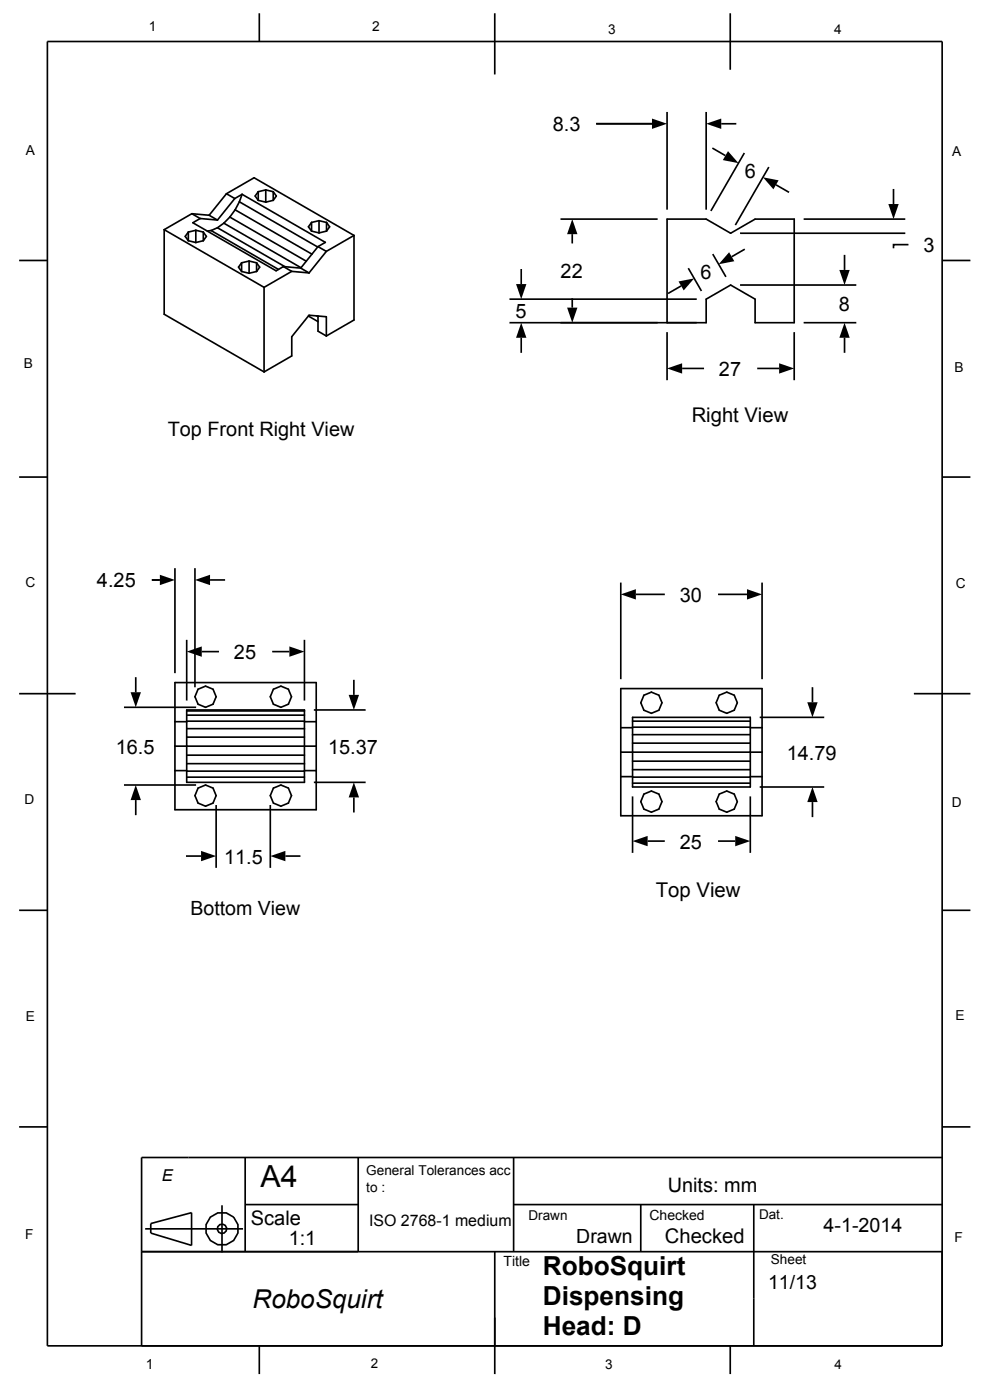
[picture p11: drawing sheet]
<svg xmlns="http://www.w3.org/2000/svg" width="210mm" height="297mm" viewBox="0 0 210 297" stroke-linecap="round" stroke-linejoin="round" font-family="sans-serif">
<defs><g id="words">
<text font-size="6.4" x="55.3" y="251.9">A4</text>
<g font-size="5.6">
<text x="115.1" y="270.5">RoboSquirt</text>
<text x="115.1" y="276.8">Dispensing</text>
<text x="115.1" y="283.2">Head: D</text>
</g>
<text font-size="5.5" x="53.6" y="277.5">RoboSquirt</text>
<g font-size="4.3">
<text x="146.7" y="89.5">Right View</text>
<text x="139.1" y="190.3">Top View</text>
<text x="53.2" y="259.8">Scale</text>
<text x="141" y="263.7">Checked</text>
</g>
<g font-size="4.2">
<text x="117.3" y="27.8">8.3</text>
<text x="158" y="37.7">6</text>
<text x="195.9" y="53.5">3</text>
<text x="118.9" y="59.1">22</text>
<text x="148.6" y="59.1">6</text>
<text x="109.3" y="67.5">5</text>
<text x="177.9" y="66">8</text>
<text x="152.5" y="79.7">27</text>
<text x="35.6" y="92.5">Top Front Right View</text>
<text x="20.6" y="124.6">4.25</text>
<text x="144.2" y="127.7">30</text>
<text x="49.6" y="139.8">25</text>
<text x="24.6" y="159.9">16.5</text>
<text x="69.6" y="159.9">15.37</text>
<text x="166.9" y="161.2">14.79</text>
<text x="47.5" y="183.2">11.5</text>
<text x="144.2" y="180">25</text>
<text x="40.4" y="194.1">Bottom View</text>
<text x="141.7" y="252.8">Units: mm</text>
<text x="174.7" y="261.3">4-­1-­2014</text>
<text x="61.2" y="264.1">1:1</text>
</g>
<g font-size="4.1">
<text x="122.2" y="263.6">Drawn</text>
<text x="162.9" y="273.4">11/13</text>
</g>
<text font-size="3.5" x="34.3" y="250.6">E</text>
<text font-size="3.4" x="78.3" y="260.1">ISO 2768-­1 medium</text>
<g font-size="3">
<text x="137.8" y="258.8">Checked</text>
<text x="106.8" y="268.7">Title</text>
<text x="30.9" y="290.3">1</text>
</g>
<g font-size="2.9">
<text x="31.6" y="6.6">1</text>
<text x="79" y="6.6">2</text>
<text x="129" y="7.2">3</text>
<text x="176.9" y="7.1">4</text>
<text x="5.5" y="32.9">A</text>
<text x="202" y="33">A</text>
<text x="5.1" y="78.1">B</text>
<text x="202.5" y="79">B</text>
<text x="5.4" y="124.6">C</text>
<text x="202.7" y="124.7">C</text>
<text x="5.2" y="170.7">D</text>
<text x="201.9" y="171.2">D</text>
<text x="5.5" y="216.7">E</text>
<text x="202.7" y="216.5">E</text>
<text x="77.7" y="249.2">General Tolerances acc</text>
<text x="77.7" y="252.9">to :</text>
<text x="5.4" y="262.9">F</text>
<text x="112.1" y="258.8">Drawn</text>
<text x="161" y="258.7">Dat.</text>
<text x="202.5" y="263.4">F</text>
<text x="163.5" y="268.2">Sheet</text>
<text x="128.4" y="290.4">3</text>
</g>
<g font-size="2.8">
<text x="78.6" y="290.2">2</text>
<text x="177" y="290.5">4</text>
</g>
</g></defs>
<g fill="none" stroke="#000" stroke-width=".35">
<path d="M10.1 8.8h189.8v276.7h-189.8zM55 2.8v6M105 2.8v13M154.9 2.8v12M126.5 26.2h11.8M141.5 23.8v20.7M149.8 23.8v20.7M151.1 31.4l2.8 1.6M153 26.2h3.2M157.9 32.4l-7.1 12.4M163.1 35.4l-7.1 12.3M164.6 39.2l2.8 1.6"/>
<path d="M4.1 55.3h6M34.8 48.7l21.2 12.3M34.8 48.7v18l21.2 12.2M39.9 49.2l-.6 1 .6 .9M39.9 51.1l1.6 .3M39.9 49.2v1.9M40.7 45.3l3.7 .4M40.7 45.3l1.8 1.1M40.7 45.3l-5.9 3.4M41.5 48.9l-1.6 .3M41.5 48.9l1.6 .3M41.5 48.9v2.5"/>
<path d="M42.5 46.4l3.6 .3M42.5 46.4l-1.6 .9 17.7 10.1 1.5-.8M43.1 51.1l-1.6 .3M43.1 49.2l.7 1-.7 .9M43.1 49.2v1.9M44.4 45.7l1.7 1M44.8 48.9l-.8 .1M44.8 48.9l14.3 8.3M46.1 48.3l-1.3 .6M46.1 48.3l14.3 8.3M47.5 47.3l-1.4 1M47.5 47.3l16.4 9.5"/>
<path d="M48 41.1l-3.6 4.6M48 41.1l1.8 1M48 41.1l5.9-3.4 21.2 12.2M48.8 46.1l-1.3 1.2M48.8 46.1l16.2 9.3M49.8 42.1l-3.7 4.6M49.9 44.5l-1.1 1.6M49.9 44.5l16.3 9.4M50.8 42.8l16.6 9.6M50.8 42.8l-.9 1.7M51.2 57.6l1.6 .4M51.2 55.8v1.8"/>
<path d="M51.2 55.8l-.6 .9 .6 .9M51.4 41.2l17.6 10.2-1.5 .9M51.4 41.2l-.6 1.6M51.4 41.2l-1.6 .9M52.8 55.4l1.6 .4M52.8 55.4v2.6M52.8 55.4l-1.6 .4M54.4 55.8l.7 .9-.7 .9M54.4 57.6l-1.6 .4M54.4 55.8v1.8M54.8 40.7l-.7 .9 .7 .9M54.8 42.5l1.6 .4"/>
<path d="M54.8 40.7v1.8M56.4 40.3l1.6 .4M56.4 40.3v2.6M56.4 40.3l-1.6 .4M58 42.5l-1.6 .4M58 40.7l.6 .9-.6 .9M58 40.7v1.8M60.1 56.6l3.7 .3M60.1 56.6l1.8 1M61.9 57.6l3.7 .3M61.9 57.6l-5.9 3.4M63.8 56.9l1.8 1"/>
<path d="M66.1 47.2v1.8M66.1 47.2l-.7 .9 .7 .9M66.1 49l1.6 .4M67.5 52.3l1.7 1M67.5 52.3l-3.7 4.6M67.7 46.8l-1.6 .4M67.7 46.8l1.6 .4M67.7 46.8v2.6M69.2 53.3l-3.6 4.6M69.3 49l-1.6 .4M69.3 47.2l.6 .9-.6 .9M69.3 47.2v1.8"/>
<path d="M75.1 49.9v18l-5.9 3.4M75.1 49.9l-5.9 3.4M110.6 57.1v3.2M118.9 46.5h20.6M121.4 49.7v1.9M146 56.9l2.8 4.8M151.2 53.9l2.8 4.8M157 49.5h35M158 52.9l-2.8 1.6M170.5 46.5h21.5M179.1 54.1v3.2M189.5 40.1v3.2"/>
<path d="M192.7 51.9h-3.2v.8M199.9 55.3h5.9M56 61v17.9M65.4 67l2.1 1.2M67.2 67l.3 .2M67.5 67v3.3l1.7 1M69.2 71.3v-4.1l-3.6-.3-3.7 4.5v4.1l-5.9 3.4M108.1 68.5h41.7v-5l5.2-3 5.2 3v5h8.3v-22h-8.3l-5.2 3-5.2-3h-8.3v22M108.1 63.5h39.7M110.6 71.7v3.2M121.4 63.3v2M141.5 70.5v10.2"/>
<path d="M144.5 60.7l-2.8 1.6M144.7 78.2h4.6M157 60.5h24.6M160.6 78.2h4.7M168.5 70.5v10.2M170.5 68.5h11.1M179.1 71.7v3.2M4.1 101.2h6M199.9 101.2h5.9M32.2 123h1.7M37.1 120.5v22.3M39.6 135.7v12.9"/>
<path d="M41.4 120.5v25.3M42.8 138.2h3.6M44.6 123h3.1M57.7 138.2h3.7M64.6 135.7v12.9M131.7 123.6v20.5M134.9 126.1h6.1M152.3 126.1h6.2M161.6 123.6v20.5M4.1 147.2h11.9M26.3 150.1h15.3M28.8 143.7v3.2"/>
<path d="M37.1 144.8h30v27h-30zM37.1 153.1h2.5M37.1 158.3h30M39.6 150.6h25v15.4h-25zM39.6 150.8h25M39.6 151.7h25M39.6 153h25M39.6 156.4h25M39.6 154.6h25M64.6 153.1h2.5M66.6 150.6h11M75.1 144.2v3.2"/>
<path d="M131.7 146.1h29.9v27h-29.9zM131.7 159.6h29.9M131.7 154.4h2.5M134.2 154.3h25M134.2 155.9h25M134.2 157.7h25M134.2 153h25M134.2 152.2h25v14.8h-25zM159.2 154.4h2.4M161.2 152.2h13.6M172.3 145.8v3.2M193.9 147.2h11.9"/>
<path d="M26.3 166.5h15.3M28.8 169.7v3.2M37.1 163.5h2.5M39.6 164.9h25M39.6 163.6h25M39.6 162h25M39.6 160.2h25M45.8 170.8v13.3M57.3 170.8v13.3M64.6 163.5h2.5M66.6 166h11M75.1 169.2v3.2"/>
<path d="M131.7 164.8h2.5M134.2 163.3h25M134.2 161.5h25M134.2 164.9h25M134.2 166.1h25M134.2 169v11.9M137.4 178.4h3.6M152.3 178.4h3.7M159.2 169v11.9M159.2 164.8h2.4M161.2 167h13.6M172.3 170.2v3.1"/>
<path d="M4.1 193.1h6M39.5 181.6h3.1M60.5 181.6h3.2M199.9 193.1h5.9M4.1 239.1h6M199.9 239.1h5.9M32 259.6l8.6-2.3v6.9l-8.6-2.6zM47.1 255.7v10M52 255.5h24M52 245.6v19.9M76 245.6v19.9M108.9 255.5h91"/>
<path d="M108.9 245.6v19.9M135.9 255.5v10M159.9 255.5v30M199.9 245.6h-169.9v39.9M30 265.5h169.9M30.8 260.7h20.8M105 265.5v26M55 285.5v6M154.9 285.5v6"/>
<circle cx="43.6" cy="147.8" r="2.25"/>
<circle cx="59.6" cy="147.8" r="2.25"/>
<circle cx="138.2" cy="149.1" r="2.25"/>
<circle cx="154.2" cy="149.1" r="2.25"/>
<circle cx="43.6" cy="168.8" r="2.25"/>
<circle cx="59.6" cy="168.8" r="2.25"/>
<circle cx="138.2" cy="170.1" r="2.25"/>
<circle cx="154.2" cy="170.1" r="2.25"/>
<circle cx="47.1" cy="260.7" r="3.5"/>
<circle cx="47.1" cy="260.7" r="1"/>
</g>
<g fill="#000">
<path d="M138.3 25.1l3.2 1.1-3.2 1.1zM149.8 26.2l3.2-1.1v2.2zM154.4 32.1l2.2 2.5-3.3-.6zM161.8 37.6l3.4 .7-1.1 1.9zM121.4 46.5l1.1 3.2h-2.2zM143.9 59.7l3.4-.6-2.3 2.5zM154.7 53.5l1.1 1.9-3.4 .7zM188.4 43.3h2.2l-1.1 3.2zM109.5 60.3h2.2l-1.1 3.2zM110.6 68.5l1.1 3.2h-2.2zM120.3 65.3h2.2l-1.1 3.2zM141.5 78.2l3.2-1.1v2.2z"/>
<path d="M165.3 77.1l3.2 1.1-3.2 1.1zM178 57.3h2.2l-1.1 3.2zM179.1 68.5l1.1 3.2h-2.2zM33.9 121.9l3.2 1.1-3.2 1.1zM39.6 138.2l3.2-1.1v2.2zM41.4 123l3.2-1.1v2.2zM61.4 137.1l3.2 1.1-3.2 1.1zM131.7 126.1l3.2-1.1v2.2zM158.5 125l3.1 1.1-3.1 1.1zM27.7 146.9h2.2l-1.1 3.2zM74 147.4h2.2l-1.1 3.2zM171.2 149h2.2l-1.1 3.2z"/>
<path d="M28.8 166.5l1.1 3.2h-2.2zM75.1 166l1.1 3.2h-2.2zM134.2 178.4l3.2-1.1v2.2zM156 177.3l3.2 1.1-3.2 1.1zM172.3 167l1.1 3.2h-2.2zM42.6 180.5l3.2 1.1-3.2 1.1zM57.3 181.6l3.2-1.1v2.2z"/>
</g>
<use href="#words"/>
</svg>
